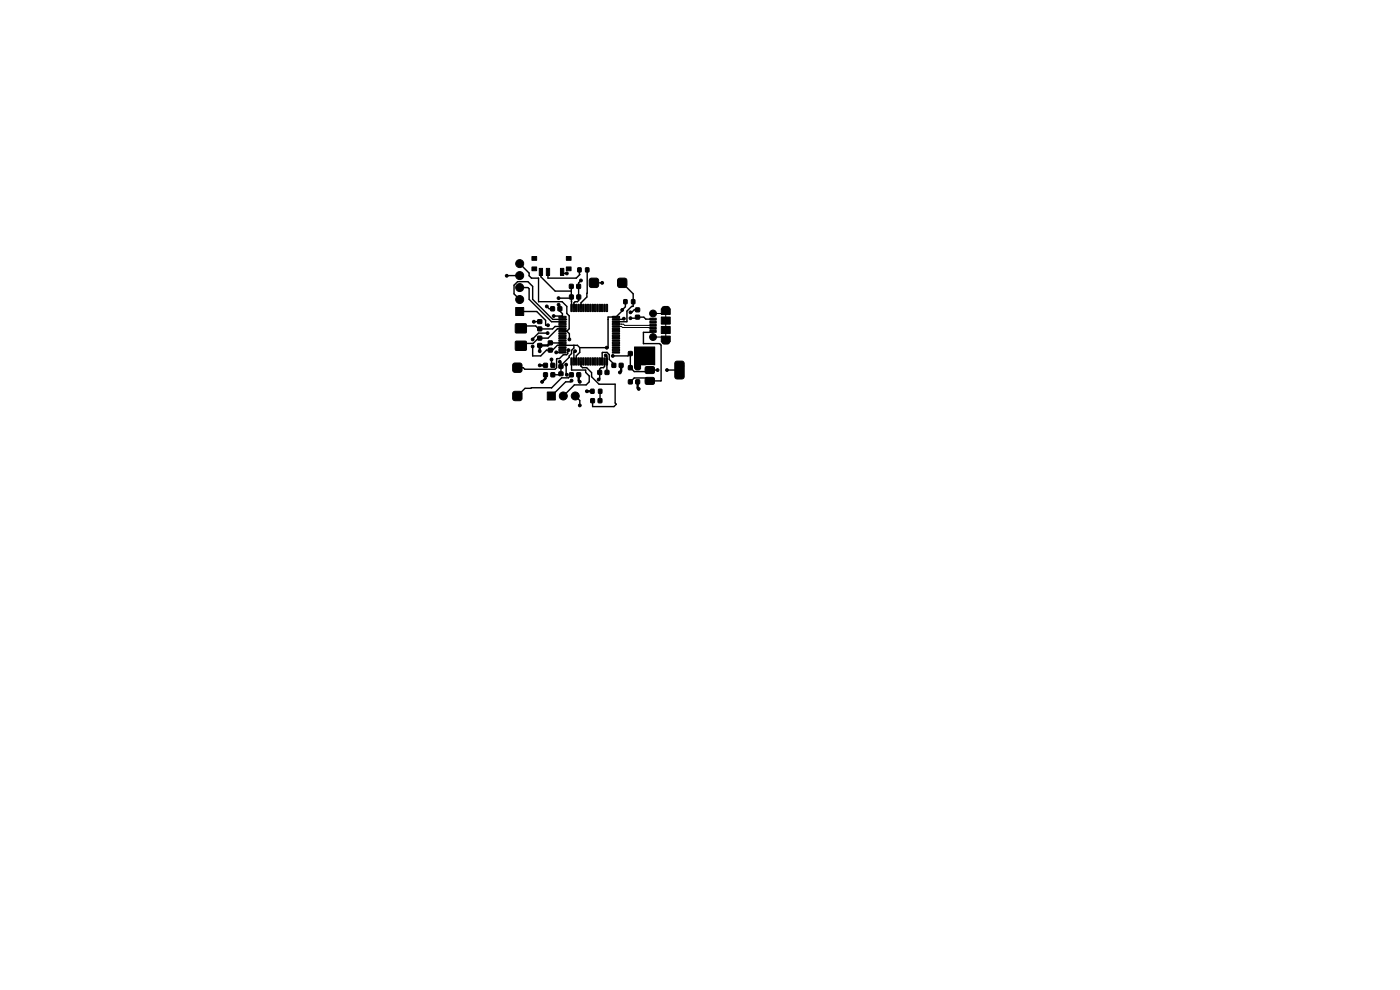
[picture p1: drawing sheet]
<svg xmlns="http://www.w3.org/2000/svg" width="297mm" height="210mm" viewBox="0 0 297 210" stroke-linecap="round" stroke-linejoin="round" font-family="sans-serif">
<g fill="#000" stroke="#000" stroke-width=".21">
<path d="M112.8 56.6h1.1v.8h-1.1zM112.8 54.4h1.1v.8h-1.1zM114.4 56.9h.7v1.5h-.7zM115.9 56.9h.7v1.5h-.7zM118.9 56.9h.7v1.5h-.7zM120.1 56.6h1.1v.8h-1.1zM120.1 54.4h1.1v.8h-1.1zM122.6 56.8h.7v.9h-.7zM124.2 56.8h.7v.9h-.7zM125.1 59.1l.4-.1h1.1l.3 .1 .1 .4v1.1l-.1 .3-.4 .1h-1.1l-.3-.1-.1-.4v-1.1zM131.1 59.1l.4-.1h1.1l.3 .1 .1 .4v1.1l-.1 .3-.4 .1h-1.1l-.3-.1-.1-.4v-1.1zM108.9 77.1l.4-.1h1.1l.2 .1 .2 .4-.1 1.1-.1 .3-.4 .1h-1.1l-.2-.1-.2-.4 .1-1.1z"/>
<path d="M109.4 72.4h2.2v1.9h-2.2zM109.4 68.7h2.2v1.9h-2.2zM109.4 65.2h1.7v1.7h-1.7zM114.1 72.9h.8v.8h-.8zM114.1 71.3h.8v.8h-.8zM114.1 67.8h.8v.8h-.8zM114.1 69.4h.8v.8h-.8zM115.3 77.1h.8v.8h-.8zM115.3 79.1h.8v.8h-.8zM116.3 73.9h.9v.8h-.9zM116.3 72.3h.9v.8h-.9zM116.8 65.1h.8v.8h-.8z"/>
<path d="M116.9 77.1h.8v.8h-.8zM116.9 79.1h.8v.8h-.8zM118.6 67.1h1.4l.1 .2-1.5 .1zM118.6 67.6h1.4l.1 .2-1.5 .1zM118.6 68.1h1.4l.1 .2-1.5 .1zM118.6 68.6h1.4l.1 .2-1.5 .1zM118.6 69.1h1.4l.1 .2-1.5 .1zM118.6 69.6h1.4l.1 .2-1.5 .1zM118.6 70.1h1.4l.1 .2-1.5 .1zM118.6 70.6h1.4l.1 .2-1.5 .1zM118.6 71.1h1.4l.1 .2-1.5 .1zM118.6 71.6h1.4l.1 .2-1.5 .1z"/>
<path d="M118.6 72.1h1.4l.1 .2-1.5 .1zM118.6 72.6h1.4l.1 .2-1.5 .1zM118.6 73.1h1.4l.1 .2-1.5 .1zM118.6 73.6h1.4l.1 .2-1.5 .1zM118.6 74.1h1.4l.1 .2-1.5 .1zM118.6 74.6h1.4l.1 .2-1.5 .1zM118.4 65.1h.8v.8h-.8zM118.6 77.3h.8v.8h-.8zM118.6 78.9h.8v.8h-.8zM120.8 60.3h.8v.9h-.8zM120.8 79.1h.8v.8h-.8zM120.8 62.6h.8v.8h-.8z"/>
<path d="M121.1 75.9l.3 .1-.1 1.5-.2-.1zM121.1 64.6h.3l-.1 1.5-.2-.1zM121.6 75.9l.3 .1-.1 1.5-.2-.1zM121.6 64.6h.3l-.1 1.5-.2-.1zM122.1 75.9l.3 .1-.1 1.5-.2-.1zM122.1 64.6h.3l-.1 1.5-.2-.1zM122.4 60.3h.7v.9h-.7zM122.4 79.1h.8v.8h-.8zM122.4 62.6h.8v.8h-.8zM122.6 75.9l.3 .1-.1 1.5-.2-.1zM122.6 64.6h.3l-.1 1.5-.2-.1zM123.1 75.9l.3 .1-.1 1.5-.2-.1z"/>
<path d="M123.1 64.6h.3l-.1 1.5-.2-.1zM123.6 75.9l.3 .1-.1 1.5-.2-.1zM123.6 64.6h.3l-.1 1.5-.2-.1zM124.1 75.9l.3 .1-.1 1.5-.2-.1zM124.1 64.6h.3l-.1 1.5-.2-.1zM124.6 75.9l.3 .1-.1 1.5-.2-.1zM124.6 64.6h.3l-.1 1.5-.2-.1zM125.1 75.9l.3 .1-.1 1.5-.2-.1zM125.1 64.6h.3l-.1 1.5-.2-.1zM125.6 75.9l.3 .1-.1 1.5-.2-.1zM125.6 64.6h.3l-.1 1.5-.2-.1zM126.1 75.9l.3 .1-.1 1.5-.2-.1z"/>
<path d="M126.1 64.6h.3l-.1 1.5-.2-.1zM126.6 75.9l.3 .1-.1 1.5-.2-.1zM126.6 64.6h.3l-.1 1.5-.2-.1zM127.1 75.9l.3 .1-.1 1.5-.2-.1zM127.1 64.6h.3l-.1 1.5-.2-.1zM127.6 75.9l.3 .1-.1 1.5-.2-.1zM127.6 64.6h.3l-.1 1.5-.2-.1zM126.8 78.6h.8v.8h-.8zM128.1 75.9l.3 .1-.1 1.5-.2-.1zM128.1 64.6h.3l-.1 1.5-.2-.1zM128.6 75.9l.3 .1-.1 1.5-.2-.1zM128.6 64.6h.3l-.1 1.5-.2-.1z"/>
<path d="M128.4 78.6h.8v.8h-.8zM129.8 77.1h.8v.8h-.8zM129.9 74.6h1.5v.2l-1.4 .1zM129.9 74.1h1.5v.2l-1.4 .1zM129.9 73.6h1.5v.2l-1.4 .1zM129.9 73.1h1.5v.2l-1.4 .1zM129.9 72.6h1.5v.2l-1.4 .1zM129.9 72.1h1.5v.2l-1.4 .1zM129.9 71.6h1.5v.2l-1.4 .1zM129.9 71.1h1.5v.2l-1.4 .1zM129.9 70.6h1.5v.2l-1.4 .1zM129.9 70.1h1.5v.2l-1.4 .1z"/>
<path d="M129.9 69.6h1.5v.2l-1.4 .1zM129.9 69.1h1.5v.2l-1.4 .1zM129.9 68.6h1.5v.2l-1.4 .1zM129.9 68.1h1.5v.2l-1.4 .1zM129.9 67.6h1.5v.2l-1.4 .1zM129.9 67.1h1.5v.2l-1.4 .1zM131.4 77.1h.8v.8h-.8zM132.3 63.6h.7v.8h-.7zM133.3 74.6h.8v.8h-.8zM133.3 77.6h.8v.8h-.8zM134 63.6h.7v.8h-.7zM134.9 74.6h.8v.8h-.8z"/>
<path d="M134.9 77.6h.8v.8h-.8zM134.8 65.3h.9v.8h-.9zM134.8 66.9h.9v.8h-.9zM137 75.5h1.7l.2 .3-.1 1-.3 .2-1.5-.1-.2-.3 .1-.9zM137 77.8h1.7l.2 .3-.1 1-.3 .2-1.5-.1-.2-.3 .1-.9zM137.9 70.1h1.3v.4h-1.3zM137.9 69.5h1.3v.4h-1.3zM137.9 68.8h1.3v.4h-1.3zM137.9 68.2h1.3v.4h-1.3zM137.9 67.5h1.3v.4h-1.3zM140.3 71.3h1.9v1.2h-1.9zM140.3 69.3h1.9v1.5h-1.9z"/>
<path d="M140.3 67.3h1.9v1.5h-1.9zM140.3 65.5h1.9v1.2h-1.9zM143.3 76.7l.2-.1h1.2l.4 .3v3l-.2 .4-1.4 .1-.3-.3v-3zM108.9 83.1l.4-.1h1.1l.2 .1 .2 .4-.1 1.1-.1 .3-.4 .1h-1.1l-.2-.1-.2-.4 .1-1.1zM116.1 83.2h1.7v1.7h-1.7zM125.3 82.6h.7v.8h-.7zM125.3 84.6h.8v.8h-.8zM127 82.6h.7v.8h-.7zM126.9 84.6h.8v.8h-.8zM133.3 80.6h.8v.8h-.8zM134.9 80.6h.8v.8h-.8zM137 80.1h1.7l.2 .3-.1 1-.3 .2-1.5-.1-.2-.3 .1-.9z"/>
<circle cx="107.5" cy="58.5" r=".3"/>
<circle cx="110.3" cy="58.5" r=".85"/>
<circle cx="110.3" cy="55.9" r=".85"/>
<circle cx="120.2" cy="58" r=".3"/>
<circle cx="123.2" cy="59.5" r=".3"/>
<circle cx="110.3" cy="61" r=".85"/>
<circle cx="110.3" cy="63.5" r=".85"/>
<circle cx="113" cy="73.5" r=".3"/>
<circle cx="113" cy="72" r=".3"/>
<circle cx="113.2" cy="68.3" r=".3"/>
<circle cx="114.5" cy="74.5" r=".3"/>
<circle cx="114.5" cy="77.5" r=".3"/>
<circle cx="116" cy="65" r=".3"/>
<circle cx="116.2" cy="70.7" r=".3"/>
<circle cx="116.3" cy="69" r=".3"/>
<circle cx="117" cy="76.3" r=".3"/>
<circle cx="117.5" cy="67" r=".3"/>
<circle cx="118" cy="74.7" r=".3"/>
<circle cx="118.5" cy="63.3" r=".3"/>
<circle cx="118.5" cy="64.6" r=".3"/>
<circle cx="118.8" cy="76.7" r=".3"/>
<circle cx="120.1" cy="77.4" r=".3"/>
<circle cx="120.2" cy="79.5" r=".3"/>
<circle cx="120.6" cy="74.3" r=".3"/>
<circle cx="120.8" cy="72" r=".3"/>
<circle cx="122" cy="74.5" r=".3"/>
<circle cx="127.8" cy="60" r=".3"/>
<circle cx="128.5" cy="75.4" r=".3"/>
<circle cx="128.7" cy="73.7" r=".3"/>
<circle cx="130" cy="75.5" r=".3"/>
<circle cx="131.5" cy="79" r=".3"/>
<circle cx="132" cy="65.7" r=".3"/>
<circle cx="132.3" cy="67.6" r=".3"/>
<circle cx="133.8" cy="66.3" r=".3"/>
<circle cx="133.8" cy="67.5" r=".3"/>
<circle cx="135.5" cy="77" r=".3"/>
<circle cx="135.5" cy="76" r=".3"/>
<circle cx="137.5" cy="74.5" r=".3"/>
<circle cx="138.5" cy="74.5" r=".3"/>
<circle cx="138.5" cy="71.5" r=".72"/>
<circle cx="138.5" cy="66.5" r=".72"/>
<circle cx="139.5" cy="78.5" r=".3"/>
<circle cx="141.5" cy="78.5" r=".3"/>
<circle cx="115" cy="81" r=".3"/>
<circle cx="119.5" cy="84" r=".85"/>
<circle cx="121.2" cy="80.7" r=".3"/>
<circle cx="122" cy="84" r=".85"/>
<circle cx="123" cy="81" r=".3"/>
<circle cx="123" cy="86" r=".3"/>
<circle cx="124.5" cy="83" r=".3"/>
<circle cx="127" cy="80.5" r=".3"/>
<circle cx="135.5" cy="82.5" r=".3"/>
</g>
<path d="M140.9 72.5h.7M140.9 65.5h.7" fill="none" stroke="#000" stroke-width="1.2"/>
<g fill="none" stroke="#000" stroke-width=".3">
<path d="M110.2 55.9l2 2v.6l.6 .5h1.5v5h5l.9 1v1.5l.6 .5v2.8l-.6 .5M110.2 58.5h-2.7M114.7 57.7v1l3.1 3.1h3.4M119.3 57.7l.3 .3h.6M122.9 57.3l.1 1-.8 .7h-6v-1.3M123.2 59.5l-.4 .5v3.7l-.3 .3h-.5l-.3 .3v1M124.6 57.3l-.1 5.7-1.3 1.3v1M110.2 63.5l-1.2-1.2v-1.8l.8-.7h2.2l1 1v2.7l4.2 4.3h3M110.2 61h1.8l.2 .3v2.2l4.8 4.8h2.3M110.2 66.1h3.7l1.9 1.9v1h.4M111 69.2h2.6l.7 .6h2.9l.6-.5h1.5M113 73.5v2h1.7l1.2-1.2h1.3l1-1h4.3l.5 .5"/>
<path d="M114.5 68.2l-1.3 .1M116 65l.5 .5h.7M116.2 70.7h-2l-1.2 1.3M116.7 72.7l2.6 .1M117 76.3v.9l.3 .3-.1-.4M118 74.8h1.3M118.5 64.7l.3 .2v1.1l.5 .6v.7l-.2-.3h-1.6M118.7 76.8l.3 .2v2.3l-.2 .2h-1.5M119.3 69.8h-1.1l-1.9 1.9h-2.1l-1.1 1.2h-2.1M119.3 70.3h.9M120.1 77.4v2l.1 .1M120.2 70.3l.6 .5v1.2"/>
<path d="M120.6 74.3h-.1v.7l-.3 .3h-.7l-.8 .8-.6 .1v1.8l-.4 .3h-6.4l-.3-.3h-1.3M121.2 60.8v2.2M121.2 63v2.3M121.2 63l-.2 .3h-2.5M121.2 64h.1M121.2 79.5l-.6 .6h-1.5l-2.1 2.2M121.2 76.7v1.8h3.1v.5l.7 .8v1.2l-.7 .7h-2.5l-2.3 2.3M121.7 73.3v.5l-.5 .5v.7l-.4 .5v.3l-1.8 1.7M122 74.5l-.3 .3v1.9M123 73.8v1l-.8 .7v1.2M123.2 76.7v1l.4 .3h.9l1 1v.9l1.6 1.6h3.4v4l.3 .3-.6 .5h-4.4l-.1-1.3M126 60h1.8"/>
<path d="M127.8 76.7v-1.8l1-.1 .5 .4v1.1l.9 .9v.3M128.2 76.7v1.1l-.2 .2h-.5l-.3 .3v2l-.2 .2M128.5 75.4l.3 .3v3.3M128.7 73.8v.2M129 67.8h.1M130 75.5h3.2l.5-.5v3l.9 .8h2.9l.3-.3h1.7M132 60l2.3 2.3v2.6l-.3 .1-1 1v2.3h-2.3M132.4 67.6l-.2 .2h-1.5M132.7 64v1.1l-2 2.2h-1.7v6.5h-6M133.7 67.5l2.9-.2 .4 .4h1.5M135.2 65.7h-.7l-.5 .6h-.3M138.5 70.3l-.5 .2h-1.5v2.4h3.4l.3 .3v7.6h-2.4l-.6-.6h-2.6l-.9 .8"/>
<path d="M145 77.7l-.9 .8h-2.6M117 82.3l-5.6 .1-1.7 1.6M117 82.3h.1M121.2 80.8l-.2 .2h-1l-3 3M122 84l1 1v1M127.3 83v2"/>
</g>
<path d="M130.7 69.3h1.1l.3 .2h6.3l.1 .2M130.7 68.8h1.6l.2 .2h6M137.5 69.5h.1M138.5 66.5h2.3l.4-.4v5.8l-.4-.4h-2.3" fill="none" stroke="#000" stroke-width=".21"/>
<path d="M114.5 77.5h1.2M115.7 79.5v.8l-.7 .7M116.7 72.7l-.5 .6h-1.7v1.2M122.8 79.5v1.3l.2 .2M131.8 77.5v1.2l-.3 .3M135.5 75h-.2v.8l.2 .2M135.5 77l-.2 .2v.8M137.5 74.5l.3 .4v1.3M124.5 83h1.2M135.3 81v1.3l.2 .2" fill="none" stroke="#000" stroke-width=".5"/>
<path d="M134.5 73.6l4.4-.1 .1 4h-3l-.1 .9-1.2-.1-.2-.2z" fill="#000"/>
</svg>
